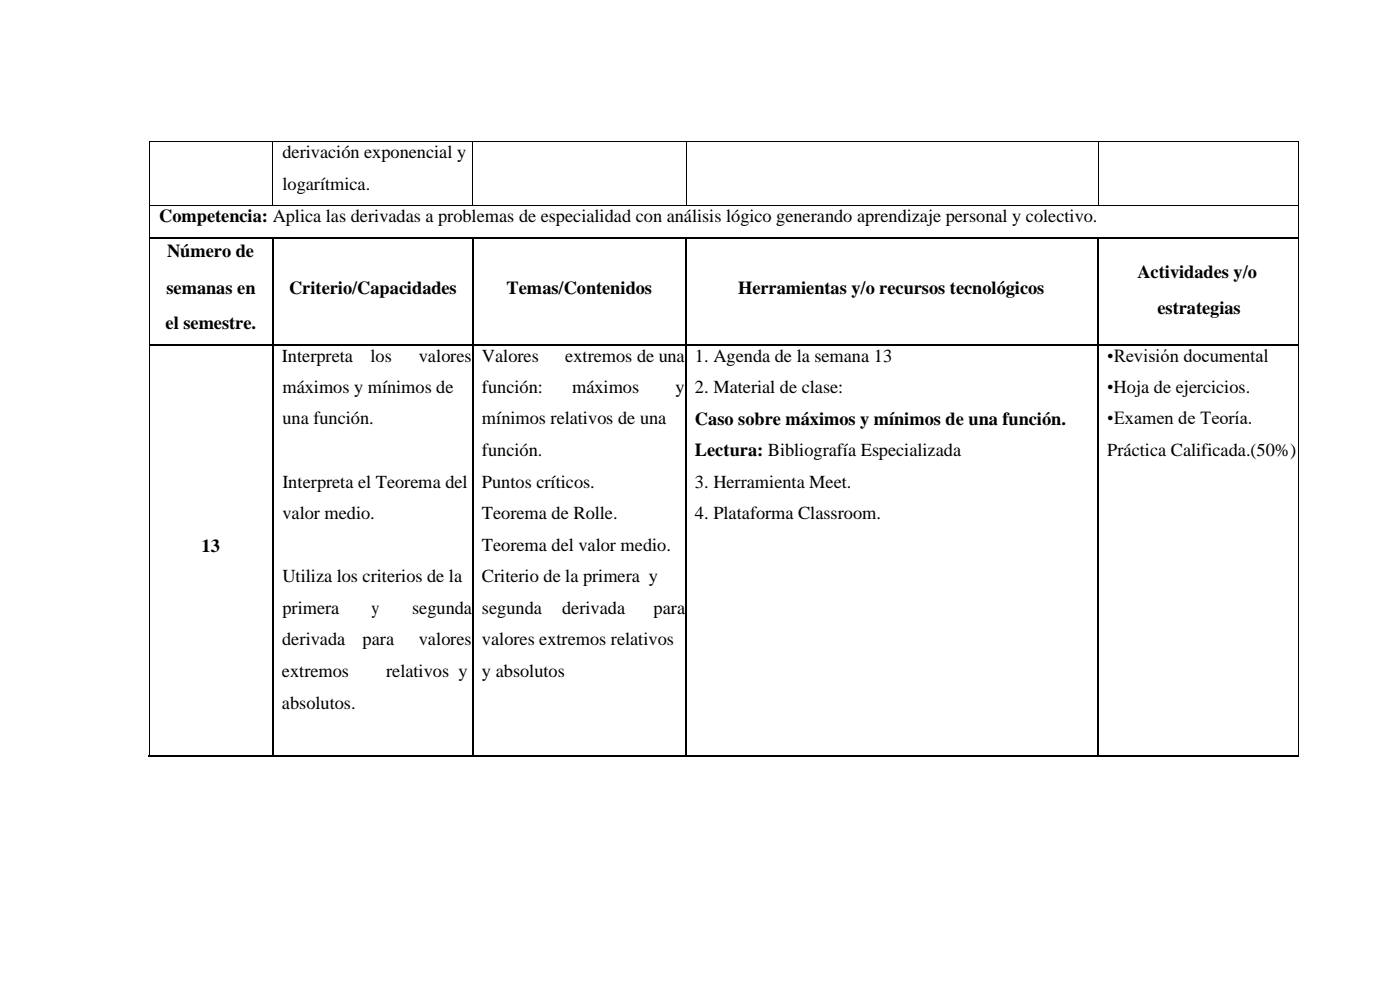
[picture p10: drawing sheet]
<svg xmlns="http://www.w3.org/2000/svg" width="297mm" height="210mm" viewBox="0 0 297 210" stroke-linecap="round" stroke-linejoin="round" font-family="sans-serif">
<defs><g id="words">
<g font-size="3.9">
<text x="59.9" y="33.5">derivación exponencial y</text>
<text x="59.9" y="40.3">logarítmica.</text>
<text x="33.8" y="47.2">Competencia: Aplica las derivadas a problemas de especialidad con análisis lógico generando aprendizaje personal y colectivo.</text>
<text x="35.4" y="54.4">Número de</text>
<text x="241.3" y="58.9">Actividades y/o</text>
<text x="35.3" y="62.3">semanas en</text>
<text x="61.3" y="62.3">Criterio/Capacidades</text>
<text x="107.5" y="62.3">Temas/Contenidos</text>
<text x="156.6" y="62.3">Herramientas y/o recursos tecnológicos</text>
<text x="35.1" y="69.8">el semestre.</text>
<text x="245.6" y="66.6">estrategias</text>
<text x="59.8" y="76.7">Interpreta</text>
<text x="78.6" y="76.7">los</text>
<text x="88.9" y="76.7">valores</text>
<text x="102.3" y="76.7">Valores</text>
<text x="119.9" y="76.7">extremos de una</text>
<text x="147.5" y="76.7">1. Agenda de la semana 13</text>
<text x="234.9" y="76.7">•Revisión documental</text>
<text x="59.9" y="83.3">máximos y mínimos de</text>
<text x="102.3" y="83.3">función:</text>
<text x="121.4" y="83.3">máximos</text>
<text x="143.4" y="83.3">y</text>
<text x="147.5" y="83.3">2. Material de clase:</text>
<text x="234.9" y="83.3">•Hoja de ejercicios.</text>
<text x="59.9" y="90">una función.</text>
<text x="102.3" y="90">mínimos relativos de una</text>
<text x="234.9" y="90">•Examen de Teoría.</text>
<text x="147.5" y="90.1">Caso sobre máximos y mínimos de una función.</text>
<text x="102.3" y="96.7">función.</text>
<text x="147.5" y="96.7">Lectura: Bibliografía Especializada</text>
<text x="234.9" y="96.7">Práctica Calificada.(50%)</text>
<text x="59.9" y="103.4">Interpreta el Teorema del</text>
<text x="102.3" y="103.4">Puntos críticos.</text>
<text x="147.5" y="103.4">3. Herramienta Meet.</text>
<text x="59.9" y="110">valor medio.</text>
<text x="102.3" y="110">Teorema de Rolle.</text>
<text x="147.5" y="110">4. Plataforma Classroom.</text>
<text x="42.8" y="116.9">13</text>
<text x="102.3" y="116.8">Teorema del valor medio.</text>
<text x="59.9" y="123.5">Utiliza los criterios de la</text>
<text x="102.3" y="123.5">Criterio de la primera y</text>
<text x="59.9" y="130.2">primera</text>
<text x="78.8" y="130.2">y</text>
<text x="87.4" y="130.2">segunda</text>
<text x="102.3" y="130.2">segunda</text>
<text x="119.3" y="130.2">derivada</text>
<text x="138.7" y="130.2">para</text>
<text x="59.9" y="136.8">derivada</text>
<text x="76.9" y="136.8">para</text>
<text x="88.9" y="136.8">valores</text>
<text x="102.3" y="136.8">valores extremos relativos</text>
<text x="59.8" y="143.6">extremos</text>
<text x="81.9" y="143.6">relativos y</text>
<text x="102.3" y="143.6">y absolutos</text>
<text x="59.8" y="150.2">absolutos.</text>
</g>
</g></defs>
<g fill="#000">
<path d="M31.5 29.9h.2v.2h-.2z" fill-rule="evenodd"/>
<path d="M31.5 29.9h.2v.2h-.2z" fill-rule="evenodd"/>
<path d="M57.8 29.9h.2v.2h-.2z" fill-rule="evenodd"/>
<path d="M100.3 29.9h.1v.2h-.1z" fill-rule="evenodd"/>
<path d="M145.5 29.9h.1v.2h-.1z" fill-rule="evenodd"/>
<path d="M233 29.9h.2v.2h-.2z" fill-rule="evenodd"/>
<path d="M275.4 29.9h.1v.2h-.1z" fill-rule="evenodd"/>
<path d="M275.4 29.9h.1v.2h-.1z" fill-rule="evenodd"/>
<path d="M31.5 43.5h.2v.2h-.2z" fill-rule="evenodd"/>
<path d="M31.5 50.4h.2v.3h-.2z" fill-rule="evenodd"/>
<path d="M31.5 56.9h.2v.3h-.2z" fill-rule="evenodd"/>
<path d="M57.7 50.4h.3v.3h-.3z" fill-rule="evenodd"/>
<path d="M57.7 56.9h.3v.3h-.3z" fill-rule="evenodd"/>
<path d="M57.8 43.5h.2v.2h-.2z" fill-rule="evenodd"/>
<path d="M100.2 50.4h.3v.3h-.3z" fill-rule="evenodd"/>
<path d="M100.2 56.9h.3v.3h-.3z" fill-rule="evenodd"/>
<path d="M100.3 43.5h.1v.2h-.1z" fill-rule="evenodd"/>
<path d="M145.4 50.4h.3v.3h-.3z" fill-rule="evenodd"/>
<path d="M145.4 56.9h.3v.3h-.3z" fill-rule="evenodd"/>
<path d="M145.5 43.5h.1v.2h-.1z" fill-rule="evenodd"/>
<path d="M232.9 50.4h.3v.3h-.3z" fill-rule="evenodd"/>
<path d="M232.9 56.9h.3v.3h-.3z" fill-rule="evenodd"/>
<path d="M233 43.5h.2v.2h-.2z" fill-rule="evenodd"/>
<path d="M275.4 43.5h.1v.2h-.1z" fill-rule="evenodd"/>
<path d="M275.4 50.4h.1v.3h-.1z" fill-rule="evenodd"/>
<path d="M275.4 56.9h.1v.3h-.1z" fill-rule="evenodd"/>
<path d="M31.5 61.7h.2v.3h-.2z" fill-rule="evenodd"/>
<path d="M31.5 65h.2v.4h-.2z" fill-rule="evenodd"/>
<path d="M31.5 73h.2v.3h-.2z" fill-rule="evenodd"/>
<path d="M31.5 78.5h.2v.4h-.2z" fill-rule="evenodd"/>
<path d="M57.7 61.7h.3v.3h-.3z" fill-rule="evenodd"/>
<path d="M57.7 65h.3v.4h-.3z" fill-rule="evenodd"/>
<path d="M57.7 73h.3v.3h-.3z" fill-rule="evenodd"/>
<path d="M57.7 78.5h.3v.4h-.3z" fill-rule="evenodd"/>
<path d="M75.8 73h.3v.3h-.3z" fill-rule="evenodd"/>
<path d="M85.4 73h.4v.3h-.4z" fill-rule="evenodd"/>
<path d="M100.2 61.7h.3v.3h-.3z" fill-rule="evenodd"/>
<path d="M100.2 65h.3v.4h-.3z" fill-rule="evenodd"/>
<path d="M100.2 73h.3v.3h-.3z" fill-rule="evenodd"/>
<path d="M100.2 78.5h.3v.4h-.3z" fill-rule="evenodd"/>
<path d="M117.2 73h.3v.3h-.3z" fill-rule="evenodd"/>
<path d="M145.4 61.7h.3v.3h-.3z" fill-rule="evenodd"/>
<path d="M145.4 65h.3v.4h-.3z" fill-rule="evenodd"/>
<path d="M145.4 73h.3v.3h-.3z" fill-rule="evenodd"/>
<path d="M145.4 78.5h.3v.4h-.3z" fill-rule="evenodd"/>
<path d="M232.9 61.7h.3v.3h-.3z" fill-rule="evenodd"/>
<path d="M232.9 65h.3v.4h-.3z" fill-rule="evenodd"/>
<path d="M232.9 73h.3v.3h-.3z" fill-rule="evenodd"/>
<path d="M232.9 78.5h.3v.4h-.3z" fill-rule="evenodd"/>
<path d="M275.4 61.7h.1v.3h-.1z" fill-rule="evenodd"/>
<path d="M275.4 65h.1v.4h-.1z" fill-rule="evenodd"/>
<path d="M275.4 73h.1v.3h-.1z" fill-rule="evenodd"/>
<path d="M275.4 78.5h.1v.4h-.1z" fill-rule="evenodd"/>
<path d="M31.5 85.1h.2v.4h-.2z" fill-rule="evenodd"/>
<path d="M31.5 91.9h.2v.3h-.2z" fill-rule="evenodd"/>
<path d="M31.5 98.5h.2v.4h-.2z" fill-rule="evenodd"/>
<path d="M57.7 85.1h.3v.4h-.3z" fill-rule="evenodd"/>
<path d="M57.7 91.9h.3v.3h-.3z" fill-rule="evenodd"/>
<path d="M57.7 98.5h.3v.4h-.3z" fill-rule="evenodd"/>
<path d="M100.2 85.1h.3v.4h-.3z" fill-rule="evenodd"/>
<path d="M100.2 91.9h.3v.3h-.3z" fill-rule="evenodd"/>
<path d="M100.2 98.5h.3v.4h-.3z" fill-rule="evenodd"/>
<path d="M145.4 85.1h.3v.4h-.3z" fill-rule="evenodd"/>
<path d="M145.4 91.9h.3v.3h-.3z" fill-rule="evenodd"/>
<path d="M145.4 98.5h.3v.4h-.3z" fill-rule="evenodd"/>
<path d="M232.9 85.1h.3v.4h-.3z" fill-rule="evenodd"/>
<path d="M232.9 91.9h.3v.3h-.3z" fill-rule="evenodd"/>
<path d="M232.9 98.5h.3v.4h-.3z" fill-rule="evenodd"/>
<path d="M275.4 85.1h.1v.4h-.1z" fill-rule="evenodd"/>
<path d="M275.4 91.9h.1v.3h-.1z" fill-rule="evenodd"/>
<path d="M275.4 98.5h.1v.4h-.1z" fill-rule="evenodd"/>
<path d="M31.5 105.2h.2v.4h-.2z" fill-rule="evenodd"/>
<path d="M31.5 112h.2v.3h-.2z" fill-rule="evenodd"/>
<path d="M31.5 118.7h.2v.3h-.2z" fill-rule="evenodd"/>
<path d="M57.7 105.2h.3v.4h-.3z" fill-rule="evenodd"/>
<path d="M57.7 112h.3v.3h-.3z" fill-rule="evenodd"/>
<path d="M57.7 118.7h.3v.3h-.3z" fill-rule="evenodd"/>
<path d="M100.2 105.2h.3v.4h-.3z" fill-rule="evenodd"/>
<path d="M100.2 112h.3v.3h-.3z" fill-rule="evenodd"/>
<path d="M100.2 118.7h.3v.3h-.3z" fill-rule="evenodd"/>
<path d="M145.4 105.2h.3v.4h-.3z" fill-rule="evenodd"/>
<path d="M145.4 112h.3v.3h-.3z" fill-rule="evenodd"/>
<path d="M145.4 118.7h.3v.3h-.3z" fill-rule="evenodd"/>
<path d="M232.9 105.2h.3v.4h-.3z" fill-rule="evenodd"/>
<path d="M232.9 112h.3v.3h-.3z" fill-rule="evenodd"/>
<path d="M232.9 118.7h.3v.3h-.3z" fill-rule="evenodd"/>
<path d="M275.4 105.2h.1v.4h-.1z" fill-rule="evenodd"/>
<path d="M275.4 112h.1v.3h-.1z" fill-rule="evenodd"/>
<path d="M275.4 118.7h.1v.3h-.1z" fill-rule="evenodd"/>
<path d="M31.5 125.4h.2v.3h-.2z" fill-rule="evenodd"/>
<path d="M31.5 132.1h.2v.3h-.2z" fill-rule="evenodd"/>
<path d="M31.5 138.7h.2v.3h-.2z" fill-rule="evenodd"/>
<path d="M57.7 125.4h.3v.3h-.3z" fill-rule="evenodd"/>
<path d="M57.7 132.1h.3v.3h-.3z" fill-rule="evenodd"/>
<path d="M57.7 138.7h.3v.3h-.3z" fill-rule="evenodd"/>
<path d="M100.2 125.4h.3v.3h-.3z" fill-rule="evenodd"/>
<path d="M100.2 132.1h.3v.3h-.3z" fill-rule="evenodd"/>
<path d="M100.2 138.7h.3v.3h-.3z" fill-rule="evenodd"/>
<path d="M145.4 125.4h.3v.3h-.3z" fill-rule="evenodd"/>
<path d="M145.4 132.1h.3v.3h-.3z" fill-rule="evenodd"/>
<path d="M145.4 138.7h.3v.3h-.3z" fill-rule="evenodd"/>
<path d="M232.9 125.4h.3v.3h-.3z" fill-rule="evenodd"/>
<path d="M232.9 132.1h.3v.3h-.3z" fill-rule="evenodd"/>
<path d="M232.9 138.7h.3v.3h-.3z" fill-rule="evenodd"/>
<path d="M275.4 125.4h.1v.3h-.1z" fill-rule="evenodd"/>
<path d="M275.4 132.1h.1v.3h-.1z" fill-rule="evenodd"/>
<path d="M275.4 138.7h.1v.3h-.1z" fill-rule="evenodd"/>
<path d="M31.5 145.4h.2v.3h-.2z" fill-rule="evenodd"/>
<path d="M57.7 145.4h.3v.3h-.3z" fill-rule="evenodd"/>
<path d="M100.2 145.4h.3v.3h-.3z" fill-rule="evenodd"/>
<path d="M145.4 145.4h.3v.3h-.3z" fill-rule="evenodd"/>
<path d="M232.9 145.4h.3v.3h-.3z" fill-rule="evenodd"/>
<path d="M275.4 145.4h.1v.3h-.1z" fill-rule="evenodd"/>
<path d="M57.7 160.2h.3v.3h-.3z" fill-rule="evenodd"/>
<path d="M75.8 160.2h.3v.3h-.3z" fill-rule="evenodd"/>
<path d="M100.2 160.2h.3v.3h-.3z" fill-rule="evenodd"/>
<path d="M137.1 160.2h.3v.3h-.3z" fill-rule="evenodd"/>
<path d="M145.4 160.2h.3v.3h-.3z" fill-rule="evenodd"/>
<path d="M232.9 160.2h.3v.3h-.3z" fill-rule="evenodd"/>
<path d="M275.4 160.2h.1v.3h-.1z" fill-rule="evenodd"/>
</g>
<g fill="none" stroke="#000" stroke-width=".21">
<path d="M31.6 30.1v13.4M31.7 30h26.1M57.9 30.1v13.4M58 30h42.3M100.3 30.1v13.4M100.4 30h45.1M145.6 30.1v13.4M145.6 30h87.4M233.1 30.1v13.4M233.2 30h42.2M275.5 30.1v13.4M31.6 43.7v6.7"/>
<path d="M31.6 50.7v6.2M31.6 57.2v4.5M31.7 43.6h26.1M58 43.6h42.3M100.4 43.6h45.1M145.6 43.6h87.4M233.2 43.6h42.2M275.5 43.7v6.7M275.5 50.7v6.2M275.5 57.2v4.5M31.6 62v3M31.6 65.4v7.6"/>
<path d="M31.6 73.3v5.2M31.6 78.9v6.2M275.5 62v3M275.5 65.4v7.6M275.5 73.3v5.2M275.5 78.9v6.2M31.6 85.5v6.4M31.6 92.2v6.3M31.6 98.9v6.3M275.5 85.5v6.4M275.5 92.2v6.3M275.5 98.9v6.3"/>
<path d="M31.6 105.6v6.4M31.6 112.3v6.4M31.6 119v6.4M275.5 105.6v6.4M275.5 112.3v6.4M275.5 119v6.4M31.6 125.7v6.4M31.6 132.4v6.3M31.6 139v6.4M275.5 125.7v6.4M275.5 132.4v6.3M275.5 139v6.4"/>
<path d="M31.6 145.7v14.5M275.5 145.7v14.5"/>
</g>
<g fill="none" stroke="#000" stroke-width=".34">
<path d="M31.7 50.6h26M57.9 50.7v6.2M57.9 57.2v4.5M58 50.6h42.2M100.3 50.7v6.2M100.3 57.2v4.5M100.5 50.6h44.9M145.6 50.7v6.2M145.6 57.2v4.5M145.7 50.6h87.2M233.1 50.7v6.2M233.1 57.2v4.5"/>
<path d="M233.2 50.6h42.2M31.7 73.2h26M57.9 62v3M57.9 65.4v7.6M57.9 73.3v5.2M57.9 78.9v6.2M58 73.2h17.8M76.1 73.2h9.3M85.8 73.2h14.4M100.3 62v3M100.3 65.4v7.6M100.3 73.3v5.2"/>
<path d="M100.3 78.9v6.2M100.5 73.2h16.7M117.5 73.2h27.9M145.6 62v3M145.6 65.4v7.6M145.6 73.3v5.2M145.6 78.9v6.2M145.7 73.2h87.2M233.1 62v3M233.1 65.4v7.6M233.1 73.3v5.2M233.1 78.9v6.2"/>
<path d="M233.2 73.2h42.2M57.9 85.5v6.4M57.9 92.2v6.3M57.9 98.9v6.3M100.3 85.5v6.4M100.3 92.2v6.3M100.3 98.9v6.3M145.6 85.5v6.4M145.6 92.2v6.3M145.6 98.9v6.3M233.1 85.5v6.4M233.1 92.2v6.3"/>
<path d="M233.1 98.9v6.3M57.9 105.6v6.4M57.9 112.3v6.4M57.9 119v6.4M100.3 105.6v6.4M100.3 112.3v6.4M100.3 119v6.4M145.6 105.6v6.4M145.6 112.3v6.4M145.6 119v6.4M233.1 105.6v6.4M233.1 112.3v6.4"/>
<path d="M233.1 119v6.4M57.9 125.7v6.4M57.9 132.4v6.3M57.9 139v6.4M100.3 125.7v6.4M100.3 132.4v6.3M100.3 139v6.4M145.6 125.7v6.4M145.6 132.4v6.3M145.6 139v6.4M233.1 125.7v6.4M233.1 132.4v6.3"/>
<path d="M233.1 139v6.4M57.9 145.7v14.5M100.3 145.7v14.5M145.6 145.7v14.5M233.1 145.7v14.5M31.5 160.4h26.2M58 160.4h17.8M76.1 160.4h24.1M100.5 160.4h36.6M137.4 160.4h8M145.7 160.4h87.2M233.2 160.4h42.2"/>
</g>
<use href="#words"/>
</svg>
